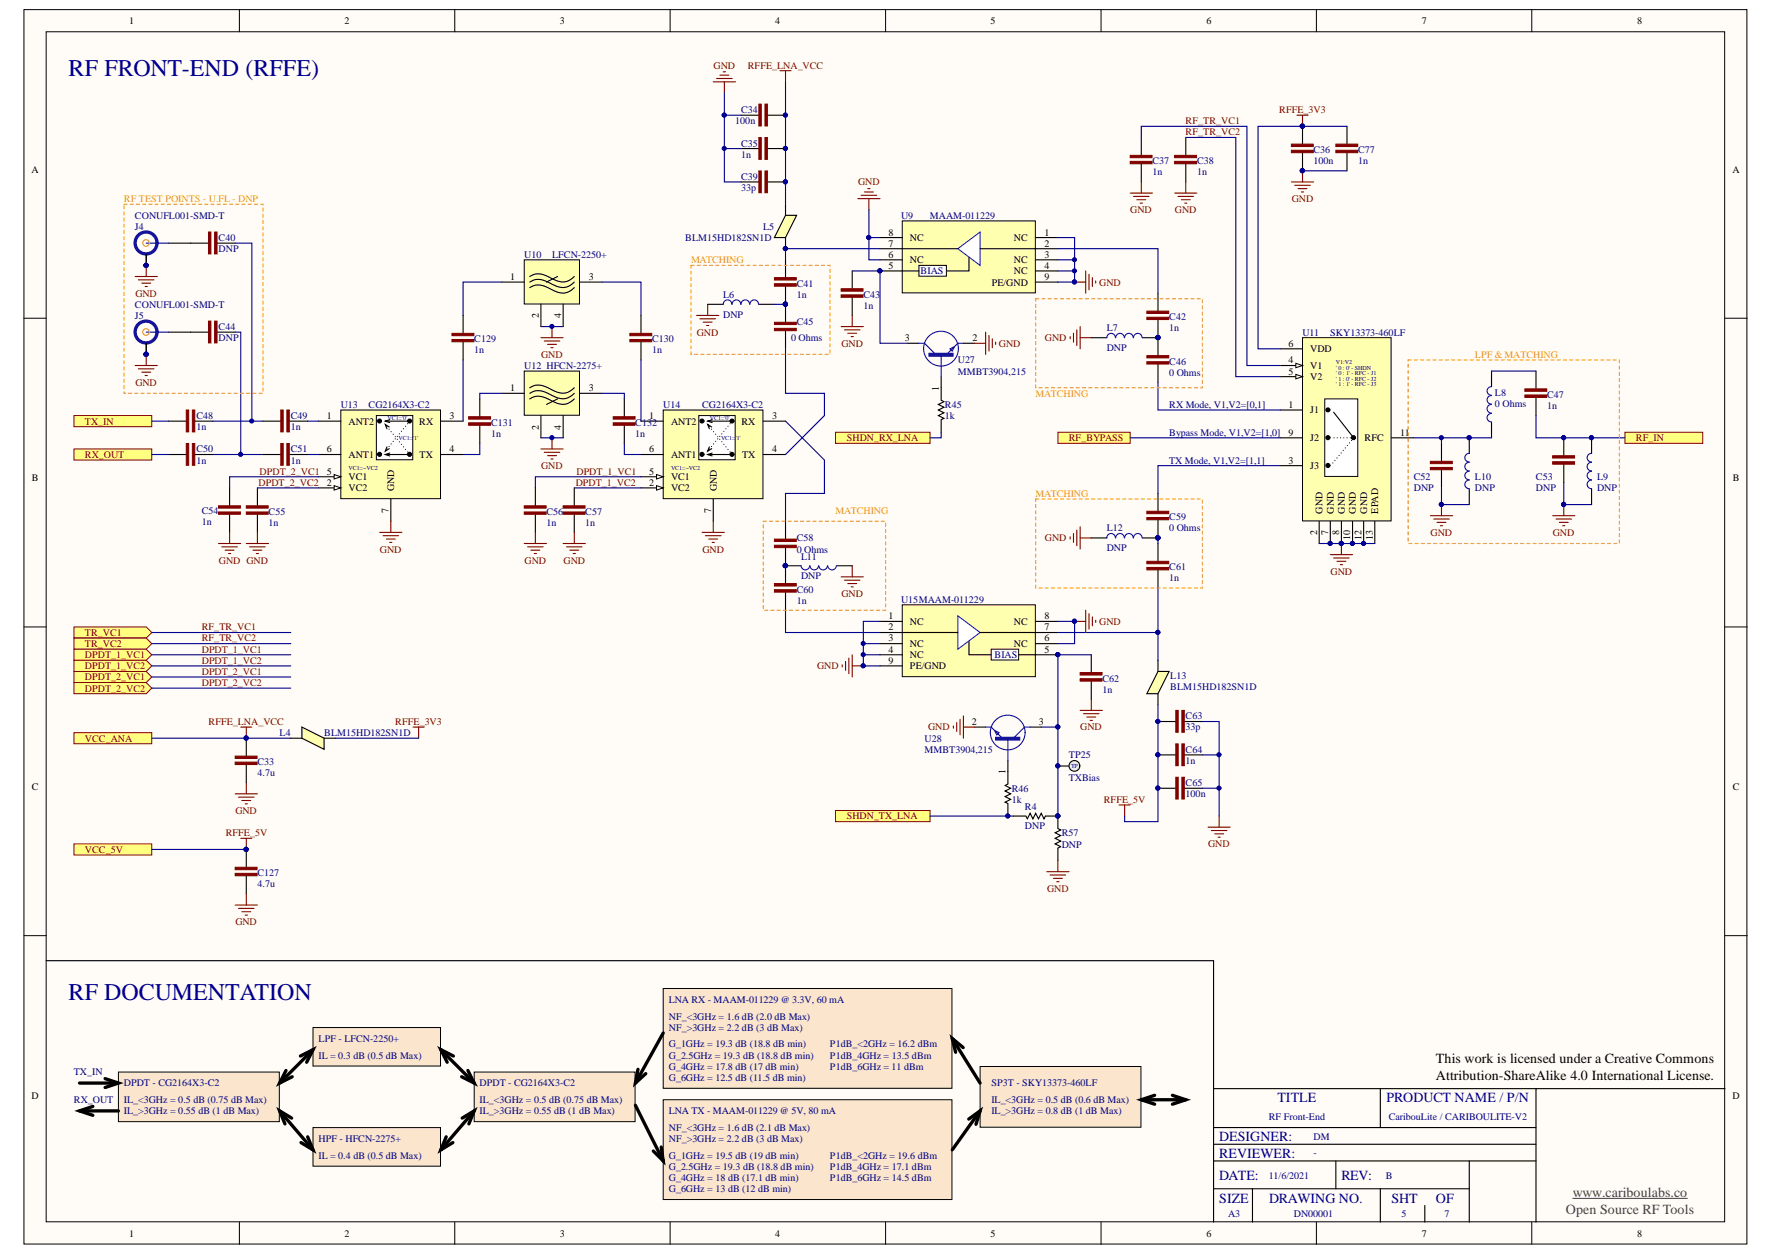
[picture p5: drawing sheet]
<svg xmlns="http://www.w3.org/2000/svg" width="420mm" height="297mm" viewBox="0 0 420 297" stroke-linecap="round" stroke-linejoin="round" font-family="sans-serif">
<defs><g id="words">
<g font-size="5.7" fill="#000080">
<text x="16.2" y="18.1">RF FRONT-END (RFFE)</text>
<text x="16.2" y="236.5">RF DOCUMENTATION</text>
</g>
<g font-size="3.3">
<text x="339.8" y="251.4">This work is licensed under a Creative Commons</text>
<text x="339.8" y="255.4">Attribution-ShareAlike 4.0 International License.</text>
</g>
<g font-size="3.3" fill="#000080">
<text x="302.3" y="260.7">TITLE</text>
<text x="328.1" y="260.7">PRODUCT NAME / P/N</text>
<text x="288.5" y="269.9">DESIGNER:</text>
<text x="288.5" y="273.8">REVIEWER:</text>
<text x="288.5" y="279.1">DATE:</text>
<text x="317.4" y="279.1">REV:</text>
<text x="288.5" y="284.4">SIZE</text>
<text x="300.3" y="284.4">DRAWING NO.</text>
<text x="329.3" y="284.4">SHT</text>
<text x="339.8" y="284.4">OF</text>
</g>
<g font-size="3.3" fill="#404040">
<text x="370.6" y="287">Open Source RF Tools</text>
<text x="372.2" y="283.1">www.cariboulabs.co</text>
</g>
<g font-size="2.4">
<text x="30.6" y="5.7">1</text>
<text x="81.6" y="5.7">2</text>
<text x="132.5" y="5.7">3</text>
<text x="183.5" y="5.7">4</text>
<text x="234.4" y="5.7">5</text>
<text x="285.5" y="5.7">6</text>
<text x="336.4" y="5.7">7</text>
<text x="387.4" y="5.7">8</text>
<text x="7.4" y="40.9">A</text>
<text x="410" y="40.9">A</text>
<text x="210.3" y="58.3">7</text>
<text x="210.3" y="55.7">8</text>
<text x="215.3" y="57">NC</text>
<text x="239.9" y="57">NC</text>
<text x="247.2" y="55.7">1</text>
<text x="247.2" y="58.3">2</text>
<text x="210.3" y="63.6">5</text>
<text x="210.3" y="60.9">6</text>
<text x="215.3" y="62.3">NC</text>
<text x="239.9" y="62.3">NC</text>
<text x="239.9" y="64.9">NC</text>
<text x="247.2" y="60.9">3</text>
<text x="247.2" y="63.6">4</text>
<text x="120.8" y="66.2">1</text>
<text x="139.4" y="66.2">3</text>
<text x="234.7" y="67.5">PE/GND</text>
<text x="247.2" y="66.2">9</text>
<text x="127.5" y="75.3" transform="rotate(-90 127.5 75.3)">2</text>
<text x="132.8" y="75.3" transform="rotate(-90 132.8 75.3)">4</text>
<text x="214.1" y="80.6">3</text>
<text x="230.1" y="80.6">2</text>
<text x="304.9" y="82">6</text>
<text x="310.1" y="83.3">VDD</text>
<text x="304.9" y="86">4</text>
<text x="304.9" y="88.6">5</text>
<text x="310.1" y="87.2">V1</text>
<text x="310.1" y="89.8">V2</text>
<text x="120.8" y="92.5">1</text>
<text x="139.4" y="92.5">3</text>
<text x="222.2" y="92.4" transform="rotate(-90 222.2 92.4)">1</text>
<text x="77.3" y="99.1">1</text>
<text x="82.5" y="100.4">ANT2</text>
<text x="99.2" y="100.4">RX</text>
<text x="106.4" y="99.1">3</text>
<text x="127.5" y="101.6" transform="rotate(-90 127.5 101.6)">2</text>
<text x="132.8" y="101.6" transform="rotate(-90 132.8 101.6)">4</text>
<text x="153.6" y="99.1">1</text>
<text x="158.8" y="100.4">ANT2</text>
<text x="175.4" y="100.4">RX</text>
<text x="182.7" y="99.1">3</text>
<text x="304.9" y="96.4">1</text>
<text x="310.1" y="97.8">J1</text>
<text x="77.3" y="107">6</text>
<text x="106.4" y="107">4</text>
<text x="153.6" y="107">6</text>
<text x="182.7" y="107">4</text>
<text x="304.9" y="103">9</text>
<text x="310.1" y="104.4">J2</text>
<text x="322.9" y="104.4">RFC</text>
<text x="331.4" y="103">11</text>
<text x="7.5" y="113.8">B</text>
<text x="77.3" y="112.2">5</text>
<text x="82.5" y="108.3">ANT1</text>
<text x="82.5" y="113.6">VC1</text>
<text x="99.3" y="108.3">TX</text>
<text x="153.6" y="112.2">5</text>
<text x="158.8" y="108.3">ANT1</text>
<text x="158.8" y="113.6">VC1</text>
<text x="175.6" y="108.3">TX</text>
<text x="304.9" y="109.6">3</text>
<text x="310.1" y="110.9">J3</text>
<text x="410" y="113.8">B</text>
<text x="77.3" y="114.9">2</text>
<text x="82.5" y="116.2">VC2</text>
<text x="93.3" y="116.2" transform="rotate(-90 93.3 116.2)">GND</text>
<text x="153.6" y="114.9">2</text>
<text x="158.8" y="116.2">VC2</text>
<text x="169.6" y="116.2" transform="rotate(-90 169.6 116.2)">GND</text>
<text x="91.9" y="121.3" transform="rotate(-90 91.9 121.3)">7</text>
<text x="168.3" y="121.3" transform="rotate(-90 168.3 121.3)">7</text>
<text x="312.9" y="121.5" transform="rotate(-90 312.9 121.5)">GND</text>
<text x="315.6" y="121.5" transform="rotate(-90 315.6 121.5)">GND</text>
<text x="318.3" y="121.5" transform="rotate(-90 318.3 121.5)">GND</text>
<text x="320.9" y="121.5" transform="rotate(-90 320.9 121.5)">GND</text>
<text x="323.5" y="121.5" transform="rotate(-90 323.5 121.5)">GND</text>
<text x="326.1" y="121.5" transform="rotate(-90 326.1 121.5)">EPAD</text>
<text x="311.7" y="126.6" transform="rotate(-90 311.7 126.6)">2</text>
<text x="314.3" y="126.6" transform="rotate(-90 314.3 126.6)">7</text>
<text x="316.9" y="126.6" transform="rotate(-90 316.9 126.6)">8</text>
<text x="319.5" y="127.8" transform="rotate(-90 319.5 127.8)">10</text>
<text x="322.2" y="127.8" transform="rotate(-90 322.2 127.8)">12</text>
<text x="324.9" y="127.8" transform="rotate(-90 324.9 127.8)">13</text>
<text x="210.3" y="146.5">1</text>
<text x="210.3" y="149.1">2</text>
<text x="215.3" y="147.7">NC</text>
<text x="239.9" y="147.7">NC</text>
<text x="247.2" y="149.1">7</text>
<text x="247.2" y="146.5">8</text>
<text x="210.3" y="151.7">3</text>
<text x="210.3" y="154.3">4</text>
<text x="215.3" y="153">NC</text>
<text x="215.3" y="155.7">NC</text>
<text x="239.9" y="153">NC</text>
<text x="247.2" y="154.3">5</text>
<text x="247.2" y="151.7">6</text>
<text x="210.3" y="157">9</text>
<text x="215.3" y="158.3">PE/GND</text>
<text x="230" y="171.4">2</text>
<text x="245.8" y="171.4">3</text>
<text x="238" y="183.2" transform="rotate(-90 238 183.2)">1</text>
<text x="7.5" y="186.9">C</text>
<text x="410" y="186.9">C</text>
<text x="7.4" y="259.9">D</text>
<text x="410" y="259.9">D</text>
<text x="30.6" y="292.4">1</text>
<text x="81.6" y="292.4">2</text>
<text x="132.5" y="292.4">3</text>
<text x="183.5" y="292.4">4</text>
<text x="234.4" y="292.4">5</text>
<text x="285.5" y="292.4">6</text>
<text x="336.4" y="292.4">7</text>
<text x="387.4" y="292.4">8</text>
</g>
<g font-size="2.4" fill="#800000">
<text x="168.9" y="16.2">GND</text>
<text x="177" y="16.2">RFFE_LNA_VCC</text>
<text x="280.6" y="29.3">RF_TR_VC1</text>
<text x="302.7" y="26.7">RFFE_3V3</text>
<text x="280.6" y="32">RF_TR_VC2</text>
<text x="203.1" y="43.9">GND</text>
<text x="305.7" y="47.8">GND</text>
<text x="267.5" y="50.4">GND</text>
<text x="278" y="50.4">GND</text>
<text x="32" y="70.2">GND</text>
<text x="260.1" y="67.5">GND</text>
<text x="164.9" y="79.4">GND</text>
<text x="199.1" y="82">GND</text>
<text x="236.4" y="82">GND</text>
<text x="247.3" y="80.6">GND</text>
<text x="128" y="84.6">GND</text>
<text x="32" y="91.2">GND</text>
<text x="20.1" y="100.4">TX_IN</text>
<text x="200.4" y="104.4">SHDN_RX_LNA</text>
<text x="252.9" y="104.4">RF_BYPASS</text>
<text x="387.1" y="104.4">RF_IN</text>
<text x="20.1" y="108.3">RX_OUT</text>
<text x="61.4" y="112.2">DPDT_2_VC1</text>
<text x="128" y="110.9">GND</text>
<text x="136.4" y="112.2">DPDT_1_VC1</text>
<text x="61.2" y="114.9">DPDT_2_VC2</text>
<text x="136.2" y="114.9">DPDT_1_VC2</text>
<text x="89.9" y="130.7">GND</text>
<text x="166.2" y="130.7">GND</text>
<text x="247.3" y="128">GND</text>
<text x="338.5" y="126.7">GND</text>
<text x="367.4" y="126.7">GND</text>
<text x="51.8" y="133.3">GND GND</text>
<text x="124.1" y="133.3">GND</text>
<text x="133.4" y="133.3">GND</text>
<text x="314.9" y="135.9">GND</text>
<text x="199.1" y="141.1">GND</text>
<text x="47.7" y="149.1">RF_TR_VC1</text>
<text x="260.1" y="147.7">GND</text>
<text x="20.1" y="150.4">TR_VC1</text>
<text x="20.1" y="153">TR_VC2</text>
<text x="20.1" y="155.7">DPDT_1_VC1</text>
<text x="47.7" y="151.7">RF_TR_VC2</text>
<text x="47.7" y="154.3">DPDT_1_VC1</text>
<text x="20.1" y="158.3">DPDT_1_VC2</text>
<text x="20.1" y="160.9">DPDT_2_VC1</text>
<text x="47.7" y="157">DPDT_1_VC2</text>
<text x="47.7" y="159.6">DPDT_2_VC1</text>
<text x="193.4" y="158.3">GND</text>
<text x="20.1" y="163.5">DPDT_2_VC2</text>
<text x="47.7" y="162.2">DPDT_2_VC2</text>
<text x="49.4" y="171.4">RFFE_LNA_VCC</text>
<text x="93.6" y="171.4">RFFE_3V3</text>
<text x="219.6" y="172.8">GND</text>
<text x="255.6" y="172.8">GND</text>
<text x="20.1" y="175.4">VCC_ANA</text>
<text x="261.2" y="189.8">RFFE_5V</text>
<text x="53.4" y="197.8">RFFE_5V</text>
<text x="55.7" y="192.4">GND</text>
<text x="200.4" y="193.8">SHDN_TX_LNA</text>
<text x="20.1" y="201.7">VCC_5V</text>
<text x="285.9" y="200.4">GND</text>
<text x="247.8" y="210.9">GND</text>
<text x="55.7" y="218.8">GND</text>
</g>
<g font-size="2.4" fill="#000080">
<text x="174" y="29.3">100n</text>
<text x="175.4" y="26.7">C34</text>
<text x="175.4" y="34.7">C35</text>
<text x="175.4" y="37.3">1n</text>
<text x="272.7" y="41.5">1n</text>
<text x="272.7" y="38.8">C37</text>
<text x="283.3" y="41.5">1n</text>
<text x="283.3" y="38.8">C38</text>
<text x="310.8" y="38.8">100n</text>
<text x="310.8" y="36.2">C36</text>
<text x="321.4" y="38.8">1n</text>
<text x="321.4" y="36.2">C77</text>
<text x="175.4" y="45.1">33p</text>
<text x="175.4" y="42.5">C39</text>
<text x="31.9" y="51.7">CONUFL001-SMD-T</text>
<text x="213.2" y="51.7">U9</text>
<text x="220.1" y="51.7">MAAM-011229</text>
<text x="31.9" y="54.3">J4</text>
<text x="51.7" y="59.6">DNP</text>
<text x="51.7" y="57">C40</text>
<text x="162.2" y="57">BLM15HD182SN1D</text>
<text x="180.6" y="54.3">L5</text>
<text x="124.1" y="60.9">U10</text>
<text x="130.7" y="60.9">LFCN-2250+</text>
<text x="217.9" y="64.9">BIAS</text>
<text x="171.1" y="70.4">L6</text>
<text x="188.5" y="70.4">1n</text>
<text x="188.5" y="67.8">C41</text>
<text x="204.3" y="70.4">C43</text>
<text x="31.9" y="72.8">CONUFL001-SMD-T</text>
<text x="31.9" y="75.4">J5</text>
<text x="171.1" y="75.1">DNP</text>
<text x="188.5" y="76.7">C45</text>
<text x="204.3" y="73">1n</text>
<text x="276.7" y="75.6">C42</text>
<text x="51.7" y="80.6">DNP</text>
<text x="51.7" y="78">C44</text>
<text x="112.2" y="83.6">1n</text>
<text x="112.2" y="81">C129</text>
<text x="154.3" y="83.6">1n</text>
<text x="154.3" y="81">C130</text>
<text x="187.2" y="80.6">0 Ohms</text>
<text x="261.9" y="83">DNP</text>
<text x="261.9" y="78.3">L7</text>
<text x="276.7" y="78.3">1n</text>
<text x="308.2" y="79.4">U11</text>
<text x="314.8" y="79.4">SKY13373-460LF</text>
<text x="124.1" y="87.2">U12 HFCN-2275+</text>
<text x="226.7" y="88.6">MMBT3904,215</text>
<text x="226.7" y="86">U27</text>
<text x="276.7" y="88.8">0 Ohms</text>
<text x="276.7" y="86.2">C46</text>
<text x="353.8" y="93.6">L8</text>
<text x="366.1" y="94.1">C47</text>
<text x="46.5" y="101.7">1n</text>
<text x="46.5" y="99.1">C48</text>
<text x="68.8" y="101.7">1n</text>
<text x="68.8" y="99.1">C49</text>
<text x="80.6" y="96.4">U13</text>
<text x="87.2" y="96.4">CG2164X3-C2</text>
<text x="116.2" y="100.7">C131</text>
<text x="150.3" y="100.7">C132</text>
<text x="156.9" y="96.4">U14</text>
<text x="166.1" y="96.4">CG2164X3-C2</text>
<text x="223.6" y="99.1">1k</text>
<text x="223.6" y="96.5">R45</text>
<text x="276.7" y="96.4">RX Mode, V1,V2=[0,1]</text>
<text x="353.8" y="96.2">0 Ohms</text>
<text x="366.1" y="96.7">1n</text>
<text x="46.5" y="107">C50</text>
<text x="68.8" y="107">C51</text>
<text x="116.2" y="103.3">1n</text>
<text x="150.3" y="103.3">1n</text>
<text x="276.7" y="103">Bypass Mode, V1,V2=[1,0]</text>
<text x="46.5" y="109.6">1n</text>
<text x="68.8" y="109.6">1n</text>
<text x="276.7" y="109.6">TX Mode, V1,V2=[1,1]</text>
<text x="334.6" y="113.6">C52</text>
<text x="349" y="113.6">L10</text>
<text x="363.5" y="113.6">C53</text>
<text x="377.9" y="113.6">L9</text>
<text x="334.6" y="116.2">DNP</text>
<text x="349" y="116.2">DNP</text>
<text x="363.5" y="116.2">DNP</text>
<text x="377.9" y="116.2">DNP</text>
<text x="47.7" y="124.1">1n</text>
<text x="47.7" y="121.5">C54</text>
<text x="63.6" y="124.3">1n</text>
<text x="63.6" y="121.7">C55</text>
<text x="129.3" y="124.3">1n</text>
<text x="129.3" y="121.7">C56</text>
<text x="138.5" y="124.3">1n</text>
<text x="138.5" y="121.7">C57</text>
<text x="261.9" y="125.7">L12</text>
<text x="276.7" y="125.7">0 Ohms</text>
<text x="276.7" y="123.1">C59</text>
<text x="188.5" y="130.7">0 Ohms</text>
<text x="188.5" y="128">C58</text>
<text x="261.9" y="130.4">DNP</text>
<text x="189.6" y="137">DNP</text>
<text x="189.6" y="132.5">L11</text>
<text x="276.7" y="137.5">1n</text>
<text x="276.7" y="134.9">C61</text>
<text x="188.5" y="142.8">1n</text>
<text x="188.5" y="140.1">C60</text>
<text x="213.2" y="142.5">U15MAAM-011229</text>
<text x="235.4" y="155.7">BIAS</text>
<text x="260.9" y="161.2">C62</text>
<text x="276.9" y="160.7">L13</text>
<text x="260.9" y="163.8">1n</text>
<text x="276.9" y="163.3">BLM15HD182SN1D</text>
<text x="280.6" y="172.8">33p</text>
<text x="280.6" y="170.1">C63</text>
<text x="66.2" y="174.1">L4</text>
<text x="76.7" y="174.1">BLM15HD182SN1D</text>
<text x="218.8" y="178">MMBT3904,215</text>
<text x="218.8" y="175.4">U28</text>
<text x="252.9" y="179.3">TP25</text>
<text x="280.6" y="178">C64</text>
<text x="60.9" y="183.6">4.7u</text>
<text x="60.9" y="180.9">C33</text>
<text x="252.9" y="184.6">TXBias</text>
<text x="280.6" y="185.9">C65</text>
<text x="280.6" y="180.6">1n</text>
<text x="239.4" y="189.9">1k</text>
<text x="239.4" y="187.3">R46</text>
<text x="242.5" y="191.6">R4</text>
<text x="280.6" y="188.6">100n</text>
<text x="242.5" y="196">DNP</text>
<text x="251.2" y="197.8">R57</text>
<text x="251.2" y="200.5">DNP</text>
<text x="60.9" y="209.9">4.7u</text>
<text x="60.9" y="207.2">C127</text>
<text x="158.3" y="237.2">LNA RX - MAAM-011229 @ 3.3V, 60 mA</text>
<text x="158.3" y="243.8">NF_&gt;3GHz = 2.2 dB (3 dB Max)</text>
<text x="158.3" y="241.1">NF_&lt;3GHz = 1.6 dB (2.0 dB Max)</text>
<text x="75.4" y="246.5">LPF - LFCN-2250+</text>
<text x="75.4" y="250.3">IL = 0.3 dB (0.5 dB Max)</text>
<text x="158.3" y="247.7">G_1GHz = 19.3 dB (18.8 dB min)</text>
<text x="158.3" y="250.3">G_2.5GHz = 19.3 dB (18.8 dB min)</text>
<text x="196.4" y="250.3">P1dB_4GHz = 13.5 dBm</text>
<text x="196.4" y="247.7">P1dB_&lt;2GHz = 16.2 dBm</text>
<text x="17.5" y="254.3">TX_IN</text>
<text x="29.3" y="256.9">DPDT - CG2164X3-C2</text>
<text x="113.5" y="256.9">DPDT - CG2164X3-C2</text>
<text x="158.3" y="255.7">G_6GHz = 12.5 dB (11.5 dB min)</text>
<text x="158.3" y="253">G_4GHz = 17.8 dB (17 dB min)</text>
<text x="196.4" y="253">P1dB_6GHz = 11 dBm</text>
<text x="234.6" y="256.9">SP3T - SKY13373-460LF</text>
<text x="17.5" y="260.9">RX_OUT</text>
<text x="29.3" y="263.5">IL_&gt;3GHz = 0.55 dB (1 dB Max)</text>
<text x="29.3" y="260.9">IL_&lt;3GHz = 0.5 dB (0.75 dB Max)</text>
<text x="113.5" y="263.5">IL_&gt;3GHz = 0.55 dB (1 dB Max)</text>
<text x="113.5" y="260.9">IL_&lt;3GHz = 0.5 dB (0.75 dB Max)</text>
<text x="158.3" y="263.5">LNA TX - MAAM-011229 @ 5V, 80 mA</text>
<text x="234.6" y="263.5">IL_&gt;3GHz = 0.8 dB (1 dB Max)</text>
<text x="234.6" y="260.9">IL_&lt;3GHz = 0.5 dB (0.6 dB Max)</text>
<text x="158.3" y="267.5">NF_&lt;3GHz = 1.6 dB (2.1 dB Max)</text>
<text x="300.3" y="264.8">RF Front-End</text>
<text x="310.8" y="269.6">DM</text>
<text x="328.7" y="264.8">CaribouLite / CARIBOULITE-V2</text>
<text x="75.4" y="270.1">HPF - HFCN-2275+</text>
<text x="75.4" y="274">IL = 0.4 dB (0.5 dB Max)</text>
<text x="158.3" y="270.1">NF_&gt;3GHz = 2.2 dB (3 dB Max)</text>
<text x="158.3" y="274">G_1GHz = 19.5 dB (19 dB min)</text>
<text x="196.4" y="274">P1dB_&lt;2GHz = 19.6 dBm</text>
<text x="310.8" y="273.5">-</text>
<text x="158.3" y="276.7">G_2.5GHz = 19.3 dB (18.8 dB min)</text>
<text x="158.3" y="282">G_6GHz = 13 dB (12 dB min)</text>
<text x="158.3" y="279.3">G_4GHz = 18 dB (17.1 dB min)</text>
<text x="196.4" y="276.7">P1dB_4GHz = 17.1 dBm</text>
<text x="196.4" y="279.3">P1dB_6GHz = 14.5 dBm</text>
<text x="300.3" y="278.7">11/6/2021</text>
<text x="328" y="278.7">B</text>
<text x="290.6" y="287.7">A3</text>
<text x="306.2" y="287.7">DN00001</text>
<text x="331.6" y="287.7">5</text>
<text x="341.8" y="287.7">7</text>
</g>
<g font-size="2.4" fill="#f90">
<text x="29.3" y="47.8">RF TEST POINTS - U.FL - DNP</text>
<text x="163.5" y="62.3">MATCHING</text>
<text x="349" y="84.6">LPF &amp; MATCHING</text>
<text x="245.1" y="93.8">MATCHING</text>
<text x="245.1" y="117.5">MATCHING</text>
<text x="197.8" y="121.5">MATCHING</text>
</g>
<g font-size="1.4" fill="#000080">
<text x="316.2" y="87.5">' 0 : 0' - SHDN</text>
<text x="316.2" y="88.7">' 0 : 1' - RFC - J1</text>
<text x="316.2" y="86.1">V1:V2</text>
<text x="316.2" y="90.1">' 1 : 0' - RFC - J2</text>
<text x="316.2" y="91.4">' 1 : 1' - RFC - J3</text>
<text x="91.7" y="99.3">VC1='0'</text>
<text x="168" y="99.3">VC1='0'</text>
<text x="94.3" y="104">VC1=</text>
<text x="97.8" y="104">'1'</text>
<text x="170.6" y="104">VC1=</text>
<text x="174.1" y="104">'1'</text>
<text x="82.5" y="111.1">VC1=~VC2</text>
<text x="158.8" y="111.1">VC1=~VC2</text>
<text x="253.4" y="181.6">TP</text>
</g>
</g></defs>
<g fill="#fffcf8" stroke="#000" stroke-width=".24">
<path d="M5.7 2.3h407.7v291.9h-407.7z"/>
<path d="M10.9 7.5h397.2v281.5h-397.2z"/>
</g>
<g fill="none" stroke="#000" stroke-width=".24">
<path d="M56.7 2.3v5.2M107.6 2.3v5.2M158.6 2.3v5.2M209.6 2.3v5.2M260.6 2.3v5.2M311.5 2.3v5.2M362.5 2.3v5.2M5.7 75.3h5.2M408.2 75.3h5.3M5.7 148.3h5.2M408.2 148.3h5.3M5.7 221.3h5.2"/>
<path d="M408.2 221.3h5.3M56.7 289v5.3M107.6 289v5.3M158.6 289v5.3M209.6 289v5.3M260.6 289v5.3M311.5 289v5.3M362.5 289v5.3"/>
</g>
<g fill="none" stroke="#000" stroke-width=".26">
<path d="M326.6 257.5v9.2M363.5 257.5h-76.3v9.2M408.2 257.5h-44.7v31.5M287.2 270.6h76.3M316.1 274.6v6.5M347.7 274.6v14.4M363.5 274.6h-76.3v6.5M363.5 266.7h-76.3v7.9M287.2 281.1v7.9M287.2 281.1h60.5M296.4 281.1v7.9M326.6 281.1v7.9"/>
<path d="M337.2 285.1v3.9"/>
</g>
<path d="M372.2 283.4h27.1" fill="none" stroke="#404040" stroke-width=".24"/>
<path d="M17.5 173.3h18.4v2.6h-18.4z" fill-rule="evenodd" fill="#ffff80" stroke="#800000" stroke-width=".24"/>
<path d="M97.7 172h2.7M99.1 172v2.6" fill="none" stroke="#800000" stroke-width=".26"/>
<path d="M156.9 97h23.6v20.9h-23.6z" fill="#ffffb0" stroke="#000" stroke-width=".24"/>
<path d="M151.7 99.6h5.2M151.7 115.4h5.2" fill="none" stroke="#000" stroke-width=".26"/>
<path d="M155.4 114.9l1.5 .5-1.5 .5z" fill="#fffcf8" stroke="#000" stroke-width=".24"/>
<path d="M180.6 99.6h5.3M151.7 107.5h5.2M151.7 112.8h5.2M168.8 118v5.3" fill="none" stroke="#000" stroke-width=".26"/>
<path d="M155.4 112.2l1.5 .6-1.5 .5z" fill="#fffcf8" stroke="#000" stroke-width=".24"/>
<path d="M180.6 107.5h5.3" fill="none" stroke="#000" stroke-width=".26"/>
<path d="M165.4 98.3h8.6v10.4h-8.6z" fill="#fff" stroke="#000" stroke-width=".24"/>
<g fill="#000" stroke="#000" stroke-width=".24">
<circle cx="166.1" cy="99.6" r=".48"/>
<circle cx="173.2" cy="99.6" r=".48"/>
<circle cx="166.1" cy="107.5" r=".49"/>
<circle cx="173.2" cy="107.5" r=".49"/>
</g>
<path d="M167.5 99.6h5.2M168.5 99.3l-1 .3 1 .3M167.5 107.5h5.2M167.9 105.7l-.4 1 .9-.6M168.4 101l-.9-.6 .4 1M168.5 107.1l-1 .4 1 .3" fill="none" stroke="#000" stroke-width=".26"/>
<path d="M173.3 99.6l-5.8 7.1M173.3 107.5l-5.8-7.1" fill="none" stroke="#000" stroke-width=".26" stroke-dasharray="0 .7"/>
<path d="M80.6 97h23.6v20.9h-23.6z" fill="#ffffb0" stroke="#000" stroke-width=".24"/>
<path d="M75.4 99.6h5.2M75.4 115.4h5.2" fill="none" stroke="#000" stroke-width=".26"/>
<path d="M79.1 114.9l1.5 .5-1.5 .5z" fill="#fffcf8" stroke="#000" stroke-width=".24"/>
<path d="M104.3 99.6h5.3M75.4 107.5h5.2M75.4 112.8h5.2M92.5 118v5.3" fill="none" stroke="#000" stroke-width=".26"/>
<path d="M79.1 112.2l1.5 .6-1.5 .5z" fill="#fffcf8" stroke="#000" stroke-width=".24"/>
<path d="M104.3 107.5h5.3" fill="none" stroke="#000" stroke-width=".26"/>
<path d="M89.1 98.3h8.6v10.4h-8.6z" fill="#fff" stroke="#000" stroke-width=".24"/>
<g fill="#000" stroke="#000" stroke-width=".24">
<circle cx="89.8" cy="99.6" r=".48"/>
<circle cx="96.9" cy="99.6" r=".48"/>
<circle cx="89.8" cy="107.5" r=".49"/>
<circle cx="96.9" cy="107.5" r=".49"/>
</g>
<g fill="none" stroke="#000" stroke-width=".26">
<path d="M91.2 99.6h5.2M92.2 99.3l-1 .3 1 .3M353 87.8v3.6M353 99.9v3.6M91.2 107.5h5.2M91.6 105.7l-.4 1 .9-.6M92.1 101l-.9-.6 .4 1M92.2 107.1l-1 .4 1 .3M347.7 103.5v3.7M347.7 115.6v3.7M370.1 103.5v4.6M370.1 109.5v4.6"/>
<path d="M376.6 103.5v3.7M376.6 115.6v3.7"/>
</g>
<path d="M97 99.6l-5.8 7.1M97 107.5l-5.8-7.1" fill="none" stroke="#000" stroke-width=".26" stroke-dasharray="0 .7"/>
<path d="M341.1 119.3v2.7M370.1 119.3v2.7M338.5 122h5.2M339.3 122.8h3.7M340.1 123.5h2.1M340.9 124.3h.5M367.4 122h5.3M368.2 122.8h3.7M369 123.5h2.1M369.8 124.3h.5" fill="none" stroke="#800000" stroke-width=".26"/>
<g fill="#000080" stroke="#000080" stroke-width=".24">
<circle cx="341.1" cy="119.3" r=".49"/>
<circle cx="370" cy="103.5" r=".49"/>
<circle cx="370" cy="119.3" r=".49"/>
<circle cx="347.7" cy="103.5" r=".49"/>
<circle cx="376.6" cy="103.5" r=".49"/>
</g>
<g fill="#800000" stroke="#800000" stroke-width=".24">
<path d="M367.4 109.2h5.2v.6h-5.2z"/>
<path d="M367.4 107.8h5.2v.5h-5.2z"/>
</g>
<path d="M353 97.8a1 1 0 0 0-1.1 1 1 1 0 0 0 1.1 1M353 95.7a1.01 1.01 0 0 0-1.1 1 1.01 1.01 0 0 0 1.1 1M353 93.5a1.01 1.01 0 0 0-1.1 1.1 1.01 1.01 0 0 0 1.1 1M353 91.4a1.01 1.01 0 0 0-1.1 1.1 1.01 1.01 0 0 0 1.1 1M347.7 111.5a1 1 0 0 0-1.1 1 1 1 0 0 0 1.1 1M347.7 109.3a1.01 1.01 0 0 0-1.1 1 1.01 1.01 0 0 0 1.1 1.1M347.7 107.2a1.01 1.01 0 0 0-1.1 1 1.01 1.01 0 0 0 1.1 1.1M347.7 113.5a1.01 1.01 0 0 0-1.1 1.1 1.01 1.01 0 0 0 1.1 1M376.6 111.5a1 1 0 0 0-1 1 1 1 0 0 0 1 1M376.6 109.3a1.01 1.01 0 0 0-1 1 1.01 1.01 0 0 0 1 1.1M376.6 107.2a1.01 1.01 0 0 0-1 1 1.01 1.01 0 0 0 1 1.1M376.6 113.5a1.01 1.01 0 0 0-1 1.1 1.01 1.01 0 0 0 1 1" fill="none" stroke="#00f" stroke-width=".26"/>
<path d="M384.5 102.2h18.4v2.7h-18.4z" fill-rule="evenodd" fill="#ffff80" stroke="#800000" stroke-width=".24"/>
<path d="M166.2 125.9h5.2M166.9 126.7h3.7M167.7 127.5h2.1M168.5 128.3h.5M168.8 123.3v2.6M314.8 131.2h5.3M315.6 132h3.7M316.4 132.7h2.1M317.2 133.5h.5M317.4 128.5v2.7" fill="none" stroke="#800000" stroke-width=".26"/>
<circle cx="317.4" cy="128.5" r=".48" fill="#000080" stroke="#000080" stroke-width=".24"/>
<path d="M213.5 52.2h31.5v17.1h-31.5z" fill="#ffffb0" stroke="#000" stroke-width=".24"/>
<path d="M208.3 56.2h5.2M208.3 58.8h5.2M245.1 56.2h5.2M245.1 58.8h5.2M208.3 61.4h5.2M208.3 64.1h5.2M245.1 61.4h5.2M245.1 64.1h5.2" fill="none" stroke="#000" stroke-width=".26"/>
<circle cx="208.2" cy="64.1" r=".48" fill="#000080" stroke="#000080" stroke-width=".24"/>
<path d="M226.7 58.8l5.2-3.9v7.9z" fill="#fff" stroke="#00f" stroke-width=".24"/>
<path d="M213.5 58.8h13.2M231.9 58.8h13.2" fill="none" stroke="#000" stroke-width=".26"/>
<path d="M217.5 62.8h6.5v2.5h-6.5z" fill="#fff" stroke="#000" stroke-width=".24"/>
<path d="M213.5 64.1h4M229.3 60.9v3.2h-5.3M245.1 66.7h5.2" fill="none" stroke="#000" stroke-width=".26"/>
<circle cx="208.2" cy="64.1" r=".48" fill="#000080" stroke="#000080" stroke-width=".24"/>
<path d="M213.5 143h31.5v17h-31.5z" fill="#ffffb0" stroke="#000" stroke-width=".24"/>
<path d="M208.3 147h5.2M208.3 149.6h5.2M208.3 152.2h5.2M208.3 154.8h5.2M245.1 147h5.2M245.1 149.6h5.2M245.1 152.2h5.2M245.1 154.8h5.2" fill="none" stroke="#000" stroke-width=".26"/>
<circle cx="250.3" cy="154.8" r=".49" fill="#000080" stroke="#000080" stroke-width=".24"/>
<path d="M226.7 145.6l5.2 4-5.2 3.9z" fill="#fff" stroke="#00f" stroke-width=".24"/>
<path d="M213.5 149.6h13.2M231.9 149.6h13.2" fill="none" stroke="#000" stroke-width=".26"/>
<path d="M234.6 153.5h6.5v2.6h-6.5z" fill="#fff" stroke="#000" stroke-width=".24"/>
<path d="M167.5 72h3.7M179.6 72h3.7M341.1 104.9v4.6M341.1 110.8v4.6M185.9 133.8h3.7M198 133.8h3.7M208.3 157.5h5.2M229.3 151.7v3.1h5.3M241.1 154.8h4" fill="none" stroke="#000" stroke-width=".26"/>
<g fill="#000080" stroke="#000080" stroke-width=".24">
<circle cx="250.3" cy="154.8" r=".49"/>
<circle cx="254.3" cy="66.7" r=".49"/>
<circle cx="204.3" cy="157.5" r=".48"/>
<circle cx="185.9" cy="133.8" r=".48"/>
</g>
<g fill="#800000" stroke="#800000" stroke-width=".24">
<path d="M338.5 110.5h5.2v.6h-5.2z"/>
<path d="M338.5 109.1h5.2v.5h-5.2z"/>
</g>
<g fill="none" stroke="#800000" stroke-width=".26">
<path d="M164.8 74.6h5.3M165.6 75.4h3.7M166.4 76.2h2.1M167.2 77h.5M167.5 72v2.6M199 77.2h5.3M199.8 78h3.7M200.6 78.8h2.1M201.4 79.6h.5M201.7 74.6v2.6M253.2 79.6v.5M254 78.8v2.1"/>
<path d="M254.3 66.7h2.6M254.8 78v3.7M255.6 77.2v5.3M255.6 79.9h2.6M256.9 64.1v5.2M257.7 64.9v3.7M258.5 65.7v2.1M259.3 66.4v.6M199 136.4h5.3M199.8 137.2h3.7M200.6 138h2.1M201.4 138.8h.5"/>
<path d="M201.7 133.8v2.6M253.2 127v.5M254 126.2v2.1M254.8 125.4v3.7M255.6 124.6v5.3M255.6 127.2h2.6M199.3 157.2v.5M200.1 156.4v2.1M200.9 155.6v3.7M201.7 154.8v5.3M201.7 157.5h2.6M255.6 168h5.3"/>
<path d="M256.4 168.8h3.7M257.2 169.6h2.1M258 170.4h.5M258.2 165.4v2.6"/>
</g>
<path d="M173.2 72a1.01 1.01 0 0 0-1-1.1 1.01 1.01 0 0 0-1 1.1M175.3 72a1.01 1.01 0 0 0-1-1.1 1.01 1.01 0 0 0-1 1.1M177.4 72a1.01 1.01 0 0 0-1-1.1 1.01 1.01 0 0 0-1 1.1M179.5 72a1.01 1.01 0 0 0-1-1.1 1.01 1.01 0 0 0-1 1.1M191.6 133.8a1.01 1.01 0 0 1-1 1 1.01 1.01 0 0 1-1-1M193.7 133.8a1.01 1.01 0 0 1-1 1 1.01 1.01 0 0 1-1-1M195.8 133.8a1.01 1.01 0 0 1-1 1 1.01 1.01 0 0 1-1-1M197.9 133.8a1.01 1.01 0 0 1-1 1 1.01 1.01 0 0 1-1-1" fill="none" stroke="#00f" stroke-width=".26"/>
<path d="M274 158.8h2.7l-2.7 5.3h-2.6z" fill-rule="evenodd" fill="#ffffb0" stroke="#000" stroke-width=".26"/>
<g fill="none" stroke="#000" stroke-width=".26">
<path d="M185.9 61.4v4.7M185.9 67.4v9.2M185.9 77.9v4.6M201.7 64.1v4.6M201.7 70v4.6M274 69.3v4.6M274 75.3v9.2M274 85.8v4.6M185.9 123.3v4.6M185.9 129.2v9.2M185.9 139.7v4.6M258.2 154.8v4.7"/>
<path d="M274 156.2v2.6M258.2 160.8v4.6M274 164.1v2.6M274 178.5h4.6M279.9 178.5h4.7M274 186.4h4.6M279.9 186.4h4.7"/>
</g>
<g fill="#000080" stroke="#000080" stroke-width=".24">
<circle cx="274" cy="186.4" r=".49"/>
<circle cx="274" cy="79.8" r=".49"/>
<circle cx="185.8" cy="71.9" r=".49"/>
<circle cx="185.9" cy="133.8" r=".48"/>
<circle cx="274" cy="178.5" r=".49"/>
</g>
<g fill="#800000" stroke="#800000" stroke-width=".24">
<path d="M279.7 183.8h.6v5.2h-.6z"/>
<path d="M278.2 183.8h.6v5.2h-.6z"/>
<path d="M271.4 85.5h5.2v.6h-5.2z"/>
<path d="M271.4 84.1h5.2v.6h-5.2z"/>
<path d="M271.4 75h5.2v.6h-5.2z"/>
<path d="M271.4 73.6h5.2v.5h-5.2z"/>
<path d="M183.3 67.1h5.1v.6h-5.1z"/>
<path d="M183.3 65.7h5.1v.5h-5.1z"/>
<path d="M183.3 77.7h5.1v.5h-5.1z"/>
<path d="M183.3 76.2h5.1v.6h-5.1z"/>
<path d="M183.3 128.9h5.1v.6h-5.1z"/>
<path d="M183.3 127.5h5.1v.6h-5.1z"/>
<path d="M183.3 139.5h5.1v.5h-5.1z"/>
<path d="M183.3 138h5.1v.6h-5.1z"/>
<path d="M199 69.7h5.2v.6h-5.2z"/>
<path d="M199 68.3h5.2v.6h-5.2z"/>
<path d="M255.6 160.5h5.2v.6h-5.2z"/>
<path d="M255.6 159.1h5.2v.5h-5.2z"/>
<path d="M279.7 175.9h.6v5.2h-.6z"/>
<path d="M278.2 175.9h.6v5.2h-.6z"/>
</g>
<path d="M285.9 195.6h5.2M286.7 196.4h3.6M287.4 197.2h2.2M288.2 198h.6M288.5 193v2.6" fill="none" stroke="#800000" stroke-width=".26"/>
<path d="M185.9 50.9h2.6l-2.6 5.3h-2.6z" fill-rule="evenodd" fill="#ffffb0" stroke="#000" stroke-width=".26"/>
<g fill="none" stroke="#000" stroke-width=".26">
<path d="M175.4 27.2h4.6M175.4 35.1h4.6M181.3 27.2h4.6M181.3 35.1h4.6M185.9 48.3v2.6M185.9 56.2v2.6M54.3 115.4v4.6M60.9 115.4v4.6M126.7 115.4v4.6M135.9 115.4v4.6M54.3 121.3v4.6M60.9 121.3v4.6"/>
<path d="M126.7 121.3v4.6M135.9 121.3v4.6"/>
</g>
<g fill="#000080" stroke="#000080" stroke-width=".24">
<circle cx="185.9" cy="58.8" r=".48"/>
<circle cx="185.9" cy="27.2" r=".48"/>
<circle cx="185.8" cy="35.1" r=".49"/>
<circle cx="130.6" cy="77.2" r=".49"/>
<circle cx="308.2" cy="40.4" r=".49"/>
</g>
<g fill="#800000" stroke="#800000" stroke-width=".24">
<path d="M179.6 24.6h.6v5.2h-.6z"/>
<path d="M181 24.6h.6v5.2h-.6z"/>
<path d="M179.6 32.5h.6v5.2h-.6z"/>
<path d="M181 32.5h.6v5.2h-.6z"/>
<path d="M133.3 121.1h5.2v.5h-5.2z"/>
<path d="M133.3 119.6h5.2v.6h-5.2z"/>
<path d="M124.1 121.1h5.1v.5h-5.1z"/>
<path d="M124.1 119.6h5.1v.6h-5.1z"/>
<path d="M58.3 121.1h5.2v.5h-5.2z"/>
<path d="M58.3 119.6h5.2v.6h-5.2z"/>
<path d="M51.7 121.1h5.2v.5h-5.2z"/>
<path d="M51.7 119.6h5.2v.6h-5.2z"/>
</g>
<g fill="none" stroke="#800000" stroke-width=".26">
<path d="M168.8 19.4h5.2M169.6 18.6h3.7M170.4 17.8h2.1M171.2 17h.5M171.4 19.4v2.6M305.6 43h5.3M306.4 43.8h3.7M307.2 44.6h2.1M308 45.4h.5M308.2 40.4v2.6M128 79.9h5.3M130.6 77.2v2.7"/>
<path d="M128.8 80.7h3.7M129.6 81.4h2.1M130.4 82.2h.5M51.7 128.5h5.3M52.5 129.3h3.7M53.3 130.1h2.1M54.1 130.9h.5M54.3 125.9v2.6M58.3 128.5h5.2M59.1 129.3h3.7M59.9 130.1h2.1M60.7 130.9h.5"/>
<path d="M60.9 125.9v2.6M89.9 125.9h5.2M90.6 126.7h3.7M91.4 127.5h2.1M92.2 128.3h.5M92.5 123.3v2.6M124.1 128.5h5.2M124.8 129.3h3.7M125.6 130.1h2.1M126.4 130.9h.6M126.7 125.9v2.6M133.3 128.5h5.2"/>
<path d="M134.1 129.3h3.6M134.8 130.1h2.2M135.6 130.9h.6M135.9 125.9v2.6"/>
</g>
<g fill="#ffff80" stroke="#800000" stroke-width=".24">
<path d="M17.5 98.3h18.4v2.6h-18.4z" fill-rule="evenodd"/>
<path d="M17.5 106.2h18.4v2.6h-18.4z" fill-rule="evenodd"/>
<path d="M17.5 148.3h17.1l1.3 1.3-1.3 1.3h-17.1z" fill-rule="evenodd"/>
<path d="M17.5 150.9h17.1l1.3 1.3-1.3 1.3h-17.1z" fill-rule="evenodd"/>
<path d="M17.5 153.5h17.1l1.3 1.3-1.3 1.4h-17.1z" fill-rule="evenodd"/>
<path d="M17.5 156.2h17.1l1.3 1.3-1.3 1.3h-17.1z" fill-rule="evenodd"/>
<path d="M17.5 158.8h17.1l1.3 1.3-1.3 1.3h-17.1z" fill-rule="evenodd"/>
<path d="M17.5 161.4h17.1l1.3 1.3-1.3 1.4h-17.1z" fill-rule="evenodd"/>
</g>
<path d="M264 79.9a1.01 1.01 0 0 0-1.1-1.1 1.01 1.01 0 0 0-1 1.1M266.1 79.9a1.01 1.01 0 0 0-1.1-1.1 1.01 1.01 0 0 0-1 1.1M268.2 79.9a1.01 1.01 0 0 0-1.1-1.1 1.01 1.01 0 0 0-1 1.1M270.3 79.9a1.01 1.01 0 0 0-1-1.1 1.01 1.01 0 0 0-1.1 1.1M263.9 127.2a1.01 1.01 0 0 0-1-1 1.01 1.01 0 0 0-1 1M266.1 127.2a1.01 1.01 0 0 0-1.1-1 1.01 1.01 0 0 0-1 1M268.2 127.2a1.01 1.01 0 0 0-1.1-1 1.01 1.01 0 0 0-1 1M270.3 127.2a1.01 1.01 0 0 0-1-1 1.01 1.01 0 0 0-1.1 1" fill="none" stroke="#00f" stroke-width=".26"/>
<path d="M270.1 32.5v4.6M270.1 38.4v4.6M280.6 32.5v4.6M280.6 38.4v4.6M308.2 29.9v4.6M308.2 35.8v4.6M258.2 79.9h3.7M270.3 79.9h3.7M258.2 127.2h3.7M270.3 127.2h3.7" fill="none" stroke="#000" stroke-width=".26"/>
<g fill="#000080" stroke="#000080" stroke-width=".24">
<circle cx="274" cy="79.8" r=".49"/>
<circle cx="274" cy="127.2" r=".48"/>
<circle cx="308.2" cy="40.4" r=".49"/>
<circle cx="308.2" cy="29.8" r=".49"/>
</g>
<g fill="#800000" stroke="#800000" stroke-width=".24">
<path d="M278 36.7h5.2v.6h-5.2z"/>
<path d="M278 38.2h5.2v.5h-5.2z"/>
<path d="M267.4 36.7h5.2v.6h-5.2z"/>
<path d="M267.4 38.2h5.2v.5h-5.2z"/>
<path d="M305.6 35.5h5.2v.6h-5.2z"/>
<path d="M305.6 34.1h5.2v.6h-5.2z"/>
</g>
<path d="M306.9 27.2h2.6M308.2 27.2v2.7M267.4 45.7h5.3M268.2 46.5h3.7M269 47.2h2.1M269.8 48h.5M270.1 43v2.7M278 45.7h5.2M278.8 46.5h3.6M279.6 47.2h2.1M280.3 48h.6M280.6 43v2.7" fill="none" stroke="#800000" stroke-width=".26"/>
<path d="M250.3 102.2h17.1v2.7h-17.1z" fill-rule="evenodd" fill="#ffff80" stroke="#800000" stroke-width=".24"/>
<path d="M34.6 57.5h5.3M34.6 78.5h5.3" fill="none" stroke="#00f" stroke-width=".26"/>
<g fill="none" stroke="#00f" stroke-width=".79">
<circle cx="34.6" cy="57.5" r="2.59"/>
<circle cx="34.6" cy="78.5" r="2.59"/>
</g>
<g fill="none" stroke="#f90" stroke-width=".26">
<circle cx="34.6" cy="57.5" r=".78"/>
<circle cx="34.6" cy="78.5" r=".78"/>
</g>
<path d="M39.9 57.5h9.8M51 57.5h4.7M34.6 60.1v2.7M39.9 78.5h9.8M51 78.5h4.7M34.6 81.2v2.6M39.9 99.6h4.6M45.8 99.6h4.6M363.5 87.8v4.6M363.5 93.7v4.6M39.9 107.5h4.6M45.8 107.5h4.6" fill="none" stroke="#000" stroke-width=".26"/>
<g fill="#000080" stroke="#000080" stroke-width=".24">
<circle cx="34.6" cy="62.7" r=".48"/>
<circle cx="34.6" cy="83.8" r=".49"/>
<circle cx="130.6" cy="103.5" r=".49"/>
</g>
<g fill="none" stroke="#800000" stroke-width=".26">
<path d="M32 65.4h5.2M32.8 66.2h3.6M33.6 67h2.1M34.3 67.8h.6M34.6 62.8v2.6M32 86.4h5.2M32.8 87.2h3.6M33.6 88h2.1M34.3 88.8h.6M34.6 83.8v2.6M128 106.2h5.3M128.8 107h3.7"/>
<path d="M129.6 107.8h2.1M130.4 108.5h.5M130.6 103.5v2.7"/>
</g>
<g fill="#800000" stroke="#800000" stroke-width=".24">
<path d="M45.5 97h.6v5.1h-.6z"/>
<path d="M44.1 97h.6v5.1h-.6z"/>
<path d="M45.5 104.9h.6v5.1h-.6z"/>
<path d="M44.1 104.9h.6v5.1h-.6z"/>
<path d="M50.8 75.9h.6v5.2h-.6z"/>
<path d="M49.3 75.9h.6v5.2h-.6z"/>
<path d="M50.8 54.9h.6v5.2h-.6z"/>
<path d="M49.3 54.9h.6v5.2h-.6z"/>
<path d="M360.9 92h5.1v.5h-5.1z"/>
<path d="M360.9 93.4h5.1v.6h-5.1z"/>
</g>
<path d="M308.2 79.9h21v43.3h-21z" fill="#ffffb0" stroke="#000" stroke-width=".24"/>
<path d="M303 97h5.2M303 86.4h5.2M303 110.1h5.2M312.2 123.3v5.2" fill="none" stroke="#000" stroke-width=".26"/>
<path d="M306.7 85.9l1.5 .5-1.5 .6z" fill="#fffcf8" stroke="#000" stroke-width=".24"/>
<path d="M303 89.1h5.2" fill="none" stroke="#000" stroke-width=".26"/>
<path d="M306.7 88.5l1.5 .6-1.5 .5z" fill="#fffcf8" stroke="#000" stroke-width=".24"/>
<path d="M303 82.5h5.2M303 103.5h5.2M329.3 103.5h5.2M314.8 123.3v5.2M317.4 123.3v5.2M320.1 123.3v5.2M322.7 123.3v5.2M325.3 123.3v5.2" fill="none" stroke="#000" stroke-width=".26"/>
<g fill="#000080" stroke="#000080" stroke-width=".24">
<circle cx="317.4" cy="128.5" r=".48"/>
<circle cx="314.8" cy="128.5" r=".48"/>
<circle cx="322.7" cy="128.5" r=".48"/>
<circle cx="320" cy="128.5" r=".48"/>
</g>
<path d="M313.5 94.3h7.8v18.4h-7.8z" fill="#fff" stroke="#000" stroke-width=".24"/>
<g fill="#000" stroke="#000" stroke-width=".24">
<circle cx="314.2" cy="96.9" r=".48"/>
<circle cx="314.2" cy="103.5" r=".49"/>
<circle cx="314.2" cy="110.1" r=".49"/>
<circle cx="320.3" cy="103.5" r=".49"/>
</g>
<path d="M214.8 81.2h2.7M222.7 94.7l.7 .3-1.3 .7 1.3 .6-1.3 .7 1.3 .6-1.3 .7 1.3 .6-.7 .4M222.7 89.1v5.5M222.7 99.3v2.9M228 81.2h2.6M315.6 97.5l4.7 6M230.6 172h2.6M238.5 179.8v5.6M243.8 172h2.6M238.5 185.4l-.6 .4 1.3 .6-1.3 .7 1.3 .6-1.3 .7 1.3 .7-1.3 .6 .6 .3M238.5 190.1v2.9" fill="none" stroke="#000" stroke-width=".26"/>
<path d="M320.3 103.5l-5 6.1M320.3 103.5h-4.7" fill="none" stroke="#000" stroke-width=".26" stroke-dasharray="0 .7"/>
<g fill="#000080" stroke="#000080" stroke-width=".24">
<circle cx="317.4" cy="128.5" r=".48"/>
<circle cx="314.8" cy="128.5" r=".48"/>
<circle cx="322.7" cy="128.5" r=".48"/>
<circle cx="320" cy="128.5" r=".48"/>
<circle cx="274" cy="79.8" r=".49"/>
<circle cx="185.9" cy="133.8" r=".48"/>
<circle cx="274" cy="127.2" r=".48"/>
<circle cx="238.5" cy="193" r=".48"/>
</g>
<path d="M184.6 16.7h2.6M185.9 16.7v2.7M233.2 78.5v5.3M234 79.3v3.7M230.6 81.2h2.6M234.8 80.1v2.1M235.6 80.9v.5M225.6 171.7v.5M226.4 170.9v2.1M227.2 170.1v3.7M228 169.3v5.3M228 172h2.6" fill="none" stroke="#800000" stroke-width=".26"/>
<g fill="none" stroke="#00f" stroke-width=".26">
<path d="M217.5 81.2h1.3l2.6 2.6M220.1 83.8h5.3M222.7 83.8v5.3M224.8 82.5l1.1-.5-.5 1zM228 81.2h-1.3l-2.7 2.6M233.2 172h1.4l2.6 2.6M235.4 172.7l1 .6-.5 .5zM235.9 174.6h5.2M238.5 174.6v5.2M243.8 172h-1.3l-2.7 2.6"/>
<circle cx="222.7" cy="82.5" r="4.1"/>
<circle cx="238.5" cy="173.2" r="4.1"/>
</g>
<g fill="#00f" stroke="#00f" stroke-width=".24">
<path d="M235.6 174.3h5.7v.7h-5.7z"/>
<path d="M219.8 83.5h5.7v.8h-5.7z"/>
</g>
<g fill="#ffff80" stroke="#800000" stroke-width=".24">
<path d="M197.7 191.7h22.4v2.6h-22.4z" fill-rule="evenodd"/>
<path d="M197.7 102.2h22.4v2.7h-22.4z" fill-rule="evenodd"/>
</g>
<path d="M274 116.7v4.6M274 122.6v4.6M274 128.5v4.6M274 134.5v4.6" fill="none" stroke="#000" stroke-width=".26"/>
<circle cx="274" cy="127.2" r=".48" fill="#000080" stroke="#000080" stroke-width=".24"/>
<g fill="#800000" stroke="#800000" stroke-width=".24">
<path d="M271.4 122.4h5.2v.5h-5.2z"/>
<path d="M271.4 120.9h5.2v.6h-5.2z"/>
<path d="M271.4 134.2h5.2v.6h-5.2z"/>
<path d="M271.4 132.7h5.2v.6h-5.2z"/>
</g>
<g fill="#fce5cd" stroke="#000" stroke-width=".24">
<path d="M231.9 252.2h38.1v14.4h-38.1z"/>
<path d="M156.9 233.8h68.4v23.6h-68.4z"/>
<path d="M112.2 253.5h38.1v11.8h-38.1z"/>
<path d="M74.1 243h30.1v9.1h-30.1z"/>
<path d="M74.1 266.7h30.1v9.1h-30.1z"/>
<path d="M28 253.5h38.1v11.8h-38.1z"/>
<path d="M156.9 260.1h68.4v23.6h-68.4z"/>
</g>
<g fill="none" stroke="#000" stroke-width=".79">
<path d="M18.8 256.1h9.2M24.9 255.1l3.1 1-3.1 1.1M67.7 253.2l-1.5 2.9 2.9-1.5M71.1 249.7l3-1.5-1.5 3M74.1 248.2l-7.9 7.9M104.3 248.2l7.9 7.9M107.3 249.7l-3-1.5 1.5 3M110.7 253.2l1.5 2.9-3-1.5M151 252.9l-.6 3.2 2.4-2.2M156.9 244.3l-6.5 11.8M225.4 245.6l6.5 10.5M227.9 247.7l-2.5-2.1 .7 3.3"/>
<path d="M273.2 259l-3.1 1.1 3.1 1M277.4 259l3.2 1.1-3.2 1M18.8 262.7h9.2M22 261.7l-3.2 1 3.2 1.1M66.2 262.7l7.9 9.2M69 264.4l-2.8-1.7 1.2 3.1M72.8 268.8l1.3 3.1-2.9-1.7M105.6 268.8l-1.3 3.1 2.9-1.7M109.4 264.4l2.8-1.7-1.2 3.1M112.2 262.7l-7.9 9.2M150.4 261.4l6.5 13.2M156.5 271.3l.4 3.3-2.3-2.4"/>
<path d="M229.2 264.7l2.7-2-.9 3.2M231.9 262.7l-6.5 9.2M270.1 260.1h10.5"/>
</g>
<path d="M239.8 193h2.9M242.8 193l.3 .7 .7-1.4 .6 1.4 .7-1.4 .6 1.4 .7-1.4 .7 1.4 .3-.7M247.5 193h2.8v2.9M250.3 195.9l.7 .4-1.3 .6 1.3 .7-1.3 .7 1.3 .6-1.3 .7 1.3 .6-.7 .3M250.3 200.6v2.9" fill="none" stroke="#000" stroke-width=".26"/>
<circle cx="250.3" cy="193" r=".48" fill="#000080" stroke="#000080" stroke-width=".24"/>
<path d="M247.7 206.2h5.3M248.5 206.9h3.7M249.3 207.7h2.1M250.1 208.5h.5M250.3 203.5v2.7" fill="none" stroke="#800000" stroke-width=".26"/>
<path d="M17.5 199.6h18.4v2.6h-18.4z" fill-rule="evenodd" fill="#ffff80" stroke="#800000" stroke-width=".24"/>
<path d="M57 198.3h2.6M58.3 198.3v2.6M264.8 190.4h2.6M266.1 190.4v2.6M55.7 214h5.2M56.4 214.8h3.7M57.2 215.6h2.1M58 216.4h.5M58.3 211.4v2.6" fill="none" stroke="#800000" stroke-width=".26"/>
<g fill="#000080" stroke="#000080" stroke-width=".24">
<circle cx="58.2" cy="200.9" r=".48"/>
<circle cx="250.3" cy="181.1" r=".49"/>
</g>
<path d="M250.3 181.2h2.7M58.3 200.9v4.6M58.3 206.8v4.6" fill="none" stroke="#000" stroke-width=".26"/>
<g fill="#800000" stroke="#800000" stroke-width=".24">
<path d="M55.7 206.5h5.1v.6h-5.1z"/>
<path d="M55.7 205.1h5.1v.6h-5.1z"/>
</g>
<circle cx="254.3" cy="181.1" r="1.27" fill="#efefef" stroke="#000" stroke-width=".26"/>
<g fill="#000080" stroke="#000080" stroke-width=".24">
<circle cx="250.3" cy="181.1" r=".49"/>
<circle cx="370" cy="119.3" r=".49"/>
<circle cx="58.2" cy="200.9" r=".48"/>
<circle cx="56.9" cy="107.5" r=".49"/>
<circle cx="59.6" cy="99.6" r=".48"/>
<circle cx="171.4" cy="27.2" r=".48"/>
<circle cx="171.4" cy="35.1" r=".49"/>
<circle cx="185.8" cy="71.9" r=".49"/>
<circle cx="208.2" cy="64.1" r=".48"/>
<circle cx="250.3" cy="171.9" r=".49"/>
<circle cx="250.3" cy="154.8" r=".49"/>
<circle cx="274" cy="149.5" r=".49"/>
<circle cx="308.2" cy="29.8" r=".49"/>
<circle cx="341.1" cy="119.3" r=".49"/>
<circle cx="250.3" cy="193" r=".48"/>
<circle cx="341.1" cy="103.5" r=".49"/>
<circle cx="274" cy="127.2" r=".48"/>
<circle cx="185.8" cy="43" r=".49"/>
<circle cx="274" cy="170.6" r=".48"/>
<circle cx="288.5" cy="178.5" r=".49"/>
<circle cx="288.5" cy="186.4" r=".49"/>
</g>
<g fill="none" stroke="#000080" stroke-width=".26">
<path d="M185.9 19.4v28.9M171.4 35.1h4M171.4 22v5.2M175.4 27.2h-4v15.8h4M270.1 32.5v-2.6h25v56.5h7.9M280.6 32.5h11.8v56.6h10.6M308.2 29.9h-10.5v52.6h5.3M55.7 57.5h3.9v42.1M55.7 78.5h1.3v29M128 77.2h5.3M183.3 72h2.6M201.7 64.1h6.6v17.1h6.5"/>
<path d="M35.9 99.6h4M50.4 99.6h11.8M72.8 99.6h2.6M185.9 99.6l9.2 9.2v7.9h-9.2v6.6M185.9 82.5v10.5h9.2v5.3l-9.2 9.2M274 90.4v6.6h29M353 87.8h10.5M363.5 98.3v5.2h21M35.9 107.5h4M50.4 107.5h11.8M60.9 115.4h14.5M72.8 107.5h2.6"/>
<path d="M75.4 112.8h-21.1v2.6M128 103.5h5.3M135.9 115.4h15.8M151.7 112.8h-25v2.6M222.7 102.2v1.3h-2.6M267.4 103.5h35.6M303 110.1h-29v6.6M334.5 103.5h18.5M341.1 115.4v3.9h6.6M341.1 103.5v1.4M370.1 114.1v5.2h6.5M274 127.2v1.3"/>
<path d="M312.2 128.5h13.1M35.9 157.5h32.9M35.9 154.8h32.9M35.9 152.2h32.9M35.9 149.6h32.9M250.3 149.6h23.7v6.6M258.2 154.8h-7.9v17.2h-3.9M35.9 162.7h32.9M35.9 160.1h32.9M35.9 174.6h32.9M250.3 172v21M274 166.7v27.6h-7.9v-1.3"/>
<path d="M284.6 178.5h3.9M220.1 193h19.7M284.6 186.4h3.9M35.9 200.9h22.4"/>
</g>
<path d="M175.4 43h4.6M181.3 43h4.6M274 170.6h4.6M279.9 170.6h4.7M10.9 227.2h276.3v30.3" fill="none" stroke="#000" stroke-width=".26"/>
<g fill="#800000" stroke="#800000" stroke-width=".24">
<path d="M179.6 40.4h.6v5.2h-.6z"/>
<path d="M181 40.4h.6v5.2h-.6z"/>
<path d="M278.2 168h.6v5.2h-.6z"/>
<path d="M279.7 168h.6v5.2h-.6z"/>
</g>
<path d="M124.1 87.8h13v10.4h-13z" fill="#ffffb0" stroke="#000" stroke-width=".24"/>
<path d="M118.8 93h5.3M125.4 91.7a4.4 4.4 0 0 1 4.9 .3 4.1 4.1 0 0 0 5.6-.3M125.4 93a4.4 4.4 0 0 1 4.9 .4 4.1 4.1 0 0 0 5.6-.4M125.4 94.3a4.4 4.4 0 0 1 4.9 .4 4.1 4.1 0 0 0 5.6-.4M128 98.3v5.2M132 94.3l-2.7 1.4M133.3 98.3v5.2M137.2 93h5.3" fill="none" stroke="#000" stroke-width=".26"/>
<path d="M284.6 170.6h3.9v22.4" fill="none" stroke="#000080" stroke-width=".26"/>
<path d="M124.1 61.4h13v10.5h-13z" fill="#ffffb0" stroke="#000" stroke-width=".24"/>
<path d="M118.8 66.7h5.3M125.4 65.4a4.4 4.4 0 0 1 4.9 .3 4.1 4.1 0 0 0 5.6-.3M125.4 66.7a4.4 4.4 0 0 1 4.9 .4 4.1 4.1 0 0 0 5.6-.4M125.4 68a4.4 4.4 0 0 1 4.9 .4 4.1 4.1 0 0 0 5.6-.4M128 72v5.2M132 65.4l-2.7 1.3M133.3 72v5.2M137.2 66.7h5.3" fill="none" stroke="#000" stroke-width=".26"/>
<path d="M203 47h5.3M203.8 46.2h3.7M204.6 45.4h2.1M205.4 44.6h.5M205.6 47v2.6M254.3 147h2.6M256.9 144.3v5.3M257.7 145.1v3.7M258.5 145.9v2.1M259.3 146.7v.5" fill="none" stroke="#800000" stroke-width=".26"/>
<path d="M205.6 49.6v6.6h2.7M205.6 56.2v5.2h2.7M250.3 56.2h4v10.5h-4M250.3 61.4h4M250.3 64.1h4M204.3 152.2h4M204.3 154.8h4M208.3 147h-4v10.5h4M250.3 147h4v5.2h-4" fill="none" stroke="#000080" stroke-width=".26"/>
<g fill="#000080" stroke="#000080" stroke-width=".24">
<circle cx="205.6" cy="56.2" r=".48"/>
<circle cx="254.3" cy="66.7" r=".49"/>
<circle cx="254.3" cy="61.4" r=".48"/>
<circle cx="254.3" cy="64.1" r=".48"/>
<circle cx="254.3" cy="146.9" r=".49"/>
<circle cx="204.3" cy="157.5" r=".48"/>
<circle cx="204.3" cy="152.2" r=".49"/>
<circle cx="204.3" cy="154.8" r=".49"/>
</g>
<path d="M71.4 172l5.3 2.6v2.6l-5.3-2.6z" fill-rule="evenodd" fill="#ffffb0" stroke="#000" stroke-width=".26"/>
<g fill="none" stroke="#000" stroke-width=".26">
<path d="M318.8 29.9v4.6M318.8 35.8v4.6M109.6 74.6v4.6M151.7 74.6v4.6M62.2 99.6h4.6M68.1 99.6h4.7M109.6 80.5v4.6M113.5 94.3v4.6M147.7 94.3v4.6M151.7 80.5v4.6M62.2 107.5h4.6M68.1 107.5h4.7"/>
<path d="M113.5 100.3v4.6M147.7 100.3v4.6M58.3 174.6v4.6M68.8 174.6h2.6M76.7 174.6h2.6M58.3 180.5v4.6"/>
</g>
<g fill="#800000" stroke="#800000" stroke-width=".24">
<path d="M316.1 35.5h5.2v.6h-5.2z"/>
<path d="M316.1 34.1h5.2v.6h-5.2z"/>
<path d="M55.7 178.8h5.1v.6h-5.1z"/>
<path d="M55.7 180.2h5.1v.6h-5.1z"/>
<path d="M67.9 97h.6v5.1h-.6z"/>
<path d="M66.4 97h.6v5.1h-.6z"/>
<path d="M67.9 104.9h.6v5.1h-.6z"/>
<path d="M66.4 104.9h.6v5.1h-.6z"/>
<path d="M107 78.8h5.1v.6h-5.1z"/>
<path d="M107 80.3h5.1v.5h-5.1z"/>
<path d="M110.9 98.5h5.2v.6h-5.2z"/>
<path d="M110.9 100h5.2v.6h-5.2z"/>
<path d="M145.1 98.5h5.2v.6h-5.2z"/>
<path d="M145.1 100h5.2v.6h-5.2z"/>
<path d="M149.1 78.8h5.1v.6h-5.1z"/>
<path d="M149.1 80.3h5.1v.5h-5.1z"/>
</g>
<g fill="none" stroke="#000080" stroke-width=".26">
<path d="M308.2 29.9h10.6M208.3 58.8h-22.4v2.6M250.3 58.8h23.7v10.5M308.2 40.4h10.6M118.8 66.7h-9.2v7.9M142.5 66.7h9.2v7.9M109.6 85.1v14.5M118.8 93h-5.3v1.3M142.5 93h5.2v1.3M151.7 85.1v14.5M113.5 104.9v2.6h-3.9M147.7 104.9v2.6h4"/>
<path d="M274 139.1v10.5M185.9 144.3v5.3h22.4M79.3 174.6h19.8"/>
</g>
<g fill="#000080" stroke="#000080" stroke-width=".24">
<circle cx="308.2" cy="29.8" r=".49"/>
<circle cx="308.2" cy="40.4" r=".49"/>
<circle cx="58.2" cy="174.5" r=".49"/>
<circle cx="274" cy="149.5" r=".49"/>
<circle cx="185.9" cy="58.8" r=".48"/>
</g>
<path d="M57 172h2.6M58.3 172v2.6M55.7 187.7h5.2M56.4 188.5h3.7M57.2 189.3h2.1M58 190.1h.5M58.3 185.1v2.6" fill="none" stroke="#800000" stroke-width=".26"/>
<path d="M29.3 48.3h32.9v44.7h-32.9v-44.7M163.5 62.8h32.9v21h-32.9v-21M245.1 70.7h39.5v21h-39.5v-21M333.2 85.1h50v43.4h-50v-43.4M245.1 118h39.5v21.1h-39.5v-21.1M180.6 123.3h29v21h-29v-21" fill="none" stroke="#f90" stroke-width=".26" stroke-dasharray=".7 .7"/>
<use href="#words"/>
</svg>
